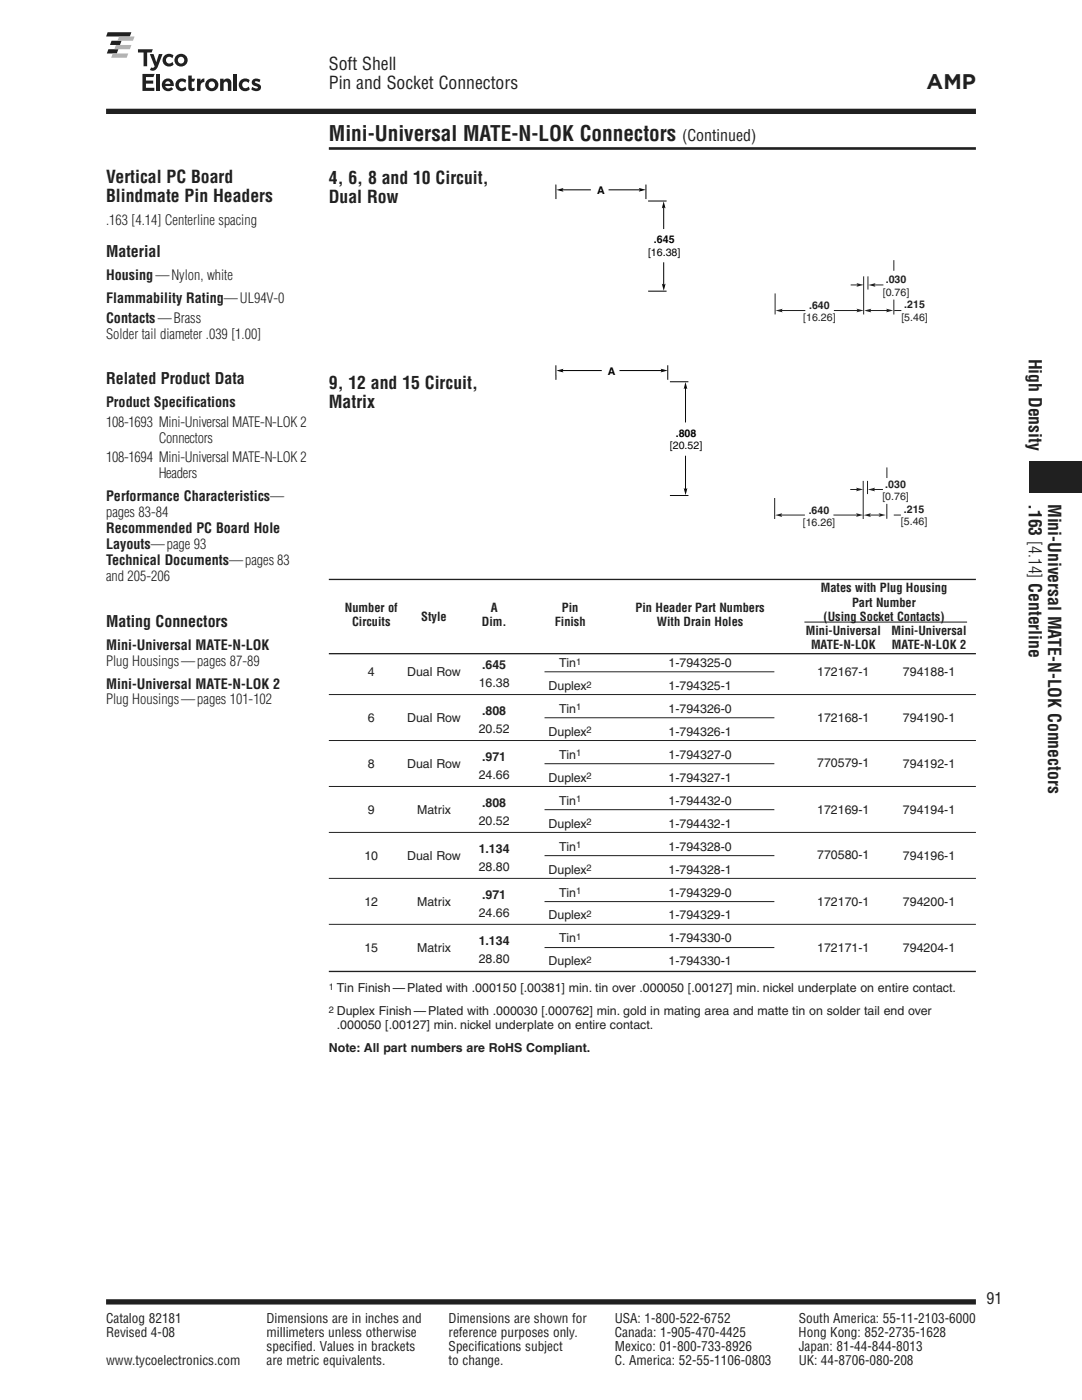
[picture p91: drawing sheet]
<svg xmlns="http://www.w3.org/2000/svg" width="216mm" height="279mm" viewBox="0 0 216 279" stroke-linecap="round" stroke-linejoin="round" font-family="sans-serif">
<defs><g id="words">
<g font-size="4.2" fill="#231f20">
<text x="184.9" y="17.8">AMP</text>
<text x="65.6" y="28">Mini-Universal MATE-N-LOK Connectors</text>
</g>
<g font-size="3.5" fill="#231f20">
<text x="65.6" y="14">Soft Shell</text>
<text x="65.6" y="17.9">Pin and Socket Connectors</text>
<text x="21.2" y="36.5">Vertical PC Board</text>
<text x="21.2" y="40.4">Blindmate Pin Headers</text>
<text x="65.6" y="36.7">4, 6, 8 and 10 Circuit,</text>
<text x="65.6" y="40.5">Dual Row</text>
<text x="205.3" y="71.6" transform="rotate(90 205.3 71.6)">High Density</text>
<text x="65.6" y="77.6">9, 12 and 15 Circuit,</text>
<text x="65.6" y="81.5">Matrix</text>
<text x="205.3" y="100.5" transform="rotate(90 205.3 100.5)">.163 [4.14] Centerline</text>
<text x="209.2" y="100.5" transform="rotate(90 209.2 100.5)">Mini-Universal MATE-N-LOK Connectors</text>
</g>
<g font-size="3.2" fill="#231f20">
<text x="136.1" y="28">(Continued)</text>
<text x="21.2" y="51.3">Material</text>
<text x="21.2" y="76.7">Related Product Data</text>
<text x="21.2" y="125.1">Mating Connectors</text>
<text x="196.8" y="260.3">91</text>
</g>
<g font-size="2.8" fill="#231f20">
<text x="21.2" y="45">.163 [4.14] Centerline spacing</text>
<text x="21.2" y="55.9">Housing—Nylon, white</text>
<text x="21.2" y="60.5">Flammability Rating—UL94V-0</text>
<text x="21.2" y="64.4">Contacts—Brass</text>
<text x="21.2" y="67.6">Solder tail diameter .039 [1.00]</text>
<text x="21.2" y="81.3">Product Specifications</text>
<text x="21.2" y="85.2">108-1693 Mini-Universal MATE-N-LOK 2</text>
<text x="31.7" y="88.4">Connectors</text>
<text x="21.2" y="92.3">108-1694 Mini-Universal MATE-N-LOK 2</text>
<text x="31.7" y="95.4">Headers</text>
<text x="21.2" y="100">Performance Characteristics—</text>
<text x="21.2" y="103.2">pages 83-84</text>
<text x="21.2" y="106.4">Recommended PC Board Hole</text>
<text x="21.2" y="109.5">Layouts—page 93</text>
<text x="21.2" y="112.7">Technical Documents—pages 83</text>
<text x="21.2" y="115.9">and 205-206</text>
<text x="21.2" y="129.6">Mini-Universal MATE-N-LOK</text>
<text x="21.2" y="132.8">Plug Housings—pages 87-89</text>
<text x="21.2" y="137.4">Mini-Universal MATE-N-LOK 2</text>
<text x="21.2" y="140.6">Plug Housings—pages 101-102</text>
</g>
<g font-size="2.6" fill="#231f20">
<text x="21.2" y="264">Catalog 82181</text>
<text x="21.2" y="266.9">Revised 4-08</text>
<text x="53.2" y="264">Dimensions are in inches and</text>
<text x="53.2" y="266.9">millimeters unless otherwise</text>
<text x="53.2" y="269.7">specified. Values in brackets</text>
<text x="89.5" y="264">Dimensions are shown for</text>
<text x="89.5" y="266.9">reference purposes only.</text>
<text x="89.5" y="269.7">Specifications subject</text>
<text x="122.7" y="264">USA: 1-800-522-6752</text>
<text x="122.7" y="266.9">Canada: 1-905-470-4425</text>
<text x="122.7" y="269.7">Mexico: 01-800-733-8926</text>
<text x="159.4" y="266.9">Hong Kong: 852-2735-1628</text>
<text x="159.4" y="264">South America: 55-11-2103-6000</text>
<text x="159.4" y="269.7">Japan: 81-44-844-8013</text>
<text x="21.2" y="272.5">www.tycoelectronics.com</text>
<text x="53.2" y="272.5">are metric equivalents.</text>
<text x="89.5" y="272.5">to change.</text>
<text x="122.7" y="272.5">C. America: 52-55-1106-0803</text>
<text x="159.4" y="272.5">UK: 44-8706-080-208</text>
</g>
<g font-size="2.5" fill="#231f20">
<text x="163.8" y="118.2">Mates with Plug Housing</text>
<text x="68.8" y="122.1">Number of</text>
<text x="70.2" y="124.9">Circuits</text>
<text x="84.1" y="123.9">Style</text>
<text x="96.1" y="124.9">Dim.</text>
<text x="97.9" y="122.1">A</text>
<text x="110.7" y="124.9">Finish</text>
<text x="112.1" y="122.1">Pin</text>
<text x="126.8" y="122.1">Pin Header Part Numbers</text>
<text x="131.1" y="124.9">With Drain Holes</text>
<text x="164.3" y="123.9">(Using Socket Contacts)</text>
<text x="170" y="121.1">Part Number</text>
<text x="160.8" y="126.7">Mini-Universal</text>
<text x="161.8" y="129.5">MATE-N-LOK</text>
<text x="177.9" y="126.7">Mini-Universal</text>
<text x="178" y="129.5">MATE-N-LOK 2</text>
<text x="73.4" y="135">4</text>
<text x="81.2" y="135">Dual Row</text>
<text x="95.5" y="137.1">16.38</text>
<text x="96.2" y="133.6">.645</text>
<text x="109.5" y="137.6">Duplex</text>
<text x="111.5" y="133.1">Tin</text>
<text x="133.4" y="133.1">1-794325-0</text>
<text x="133.4" y="137.6">1-794325-1</text>
<text x="163.1" y="134.8">172167-1</text>
<text x="180.2" y="135">794188-1</text>
<text x="96.2" y="142.8">.808</text>
<text x="111.5" y="142.2">Tin</text>
<text x="133.4" y="142.2">1-794326-0</text>
<text x="163.1" y="144">172168-1</text>
<text x="73.4" y="144.2">6</text>
<text x="81.2" y="144.2">Dual Row</text>
<text x="95.5" y="146.3">20.52</text>
<text x="109.5" y="146.8">Duplex</text>
<text x="133.4" y="146.8">1-794326-1</text>
<text x="180.2" y="144.2">794190-1</text>
<text x="73.4" y="153.3">8</text>
<text x="81.2" y="153.3">Dual Row</text>
<text x="95.5" y="155.5">24.66</text>
<text x="96.2" y="151.9">.971</text>
<text x="109.5" y="156">Duplex</text>
<text x="111.5" y="151.4">Tin</text>
<text x="133.4" y="151.4">1-794327-0</text>
<text x="133.4" y="156">1-794327-1</text>
<text x="163.1" y="153.2">770579-1</text>
<text x="180.2" y="153.3">794192-1</text>
<text x="96.2" y="161.1">.808</text>
<text x="111.5" y="160.6">Tin</text>
<text x="133.4" y="160.6">1-794432-0</text>
<text x="73.4" y="162.5">9</text>
<text x="83.2" y="162.5">Matrix</text>
<text x="95.5" y="164.6">20.52</text>
<text x="109.5" y="165.2">Duplex</text>
<text x="133.4" y="165.2">1-794432-1</text>
<text x="163.1" y="162.5">172169-1</text>
<text x="180.2" y="162.5">794194-1</text>
<text x="72.7" y="171.7">10</text>
<text x="81.2" y="171.7">Dual Row</text>
<text x="95.5" y="173.8">28.80</text>
<text x="95.5" y="170.3">1.134</text>
<text x="111.5" y="169.7">Tin</text>
<text x="133.4" y="169.7">1-794328-0</text>
<text x="163.1" y="171.5">770580-1</text>
<text x="180.2" y="171.7">794196-1</text>
<text x="96.2" y="179.4">.971</text>
<text x="109.5" y="174.3">Duplex</text>
<text x="111.5" y="178.9">Tin</text>
<text x="133.4" y="174.3">1-794328-1</text>
<text x="133.4" y="178.9">1-794329-0</text>
<text x="72.7" y="180.9">12</text>
<text x="83.2" y="180.9">Matrix</text>
<text x="95.5" y="183">24.66</text>
<text x="109.5" y="183.5">Duplex</text>
<text x="133.4" y="183.5">1-794329-1</text>
<text x="163.1" y="180.9">172170-1</text>
<text x="180.2" y="180.9">794200-1</text>
<text x="72.7" y="190">15</text>
<text x="83.2" y="190">Matrix</text>
<text x="95.5" y="188.6">1.134</text>
<text x="111.5" y="188.1">Tin</text>
<text x="133.4" y="188.1">1-794330-0</text>
<text x="163.1" y="190">172171-1</text>
<text x="180.2" y="190">794204-1</text>
<text x="67.2" y="198">Tin Finish—Plated with .000150 [.00381] min. tin over .000050 [.00127] min. nickel underplate on entire contact.</text>
<text x="95.5" y="192.1">28.80</text>
<text x="109.5" y="192.7">Duplex</text>
<text x="133.4" y="192.7">1-794330-1</text>
<text x="67.2" y="202.6">Duplex Finish—Plated with .000030 [.000762] min. gold in mating area and matte tin on solder tail end over</text>
<text x="65.6" y="210">Note: All part numbers are RoHS Compliant.</text>
<text x="67.2" y="205.4">.000050 [.00127] min. nickel underplate on entire contact.</text>
</g>
<g font-size="2.1">
<text x="119.1" y="38.8">A</text>
<text x="129.3" y="51">[16.38]</text>
<text x="130.5" y="48.5">.645</text>
<text x="121.3" y="74.9">A</text>
<text x="133.7" y="89.6">[20.52]</text>
<text x="134.8" y="87.1">.808</text>
</g>
<g font-size="2.1" fill="#231f20">
<text x="176.2" y="59">[0.76]</text>
<text x="176.7" y="56.5">.030</text>
<text x="160.3" y="64.1">[16.26]</text>
<text x="161.5" y="61.7">.640</text>
<text x="179.9" y="64">[5.46]</text>
<text x="180.4" y="61.5">.215</text>
<text x="176.1" y="99.8">[0.76]</text>
<text x="176.7" y="97.3">.030</text>
<text x="160.2" y="105">[16.26]</text>
<text x="161.4" y="102.5">.640</text>
<text x="179.8" y="104.8">[5.46]</text>
<text x="180.4" y="102.4">.215</text>
</g>
<g font-size="1.9" fill="#231f20">
<text x="115" y="132.6">1</text>
<text x="117.1" y="137.2">2</text>
<text x="115" y="141.8">1</text>
<text x="117.1" y="146.4">2</text>
<text x="115" y="151">1</text>
<text x="117.1" y="155.6">2</text>
<text x="115" y="160.1">1</text>
<text x="117.1" y="164.7">2</text>
<text x="115" y="169.3">1</text>
<text x="117.1" y="173.9">2</text>
<text x="115" y="178.5">1</text>
<text x="117.1" y="183.1">2</text>
<text x="115" y="187.7">1</text>
<text x="65.6" y="197.5">1</text>
<text x="117.1" y="192.2">2</text>
<text x="65.6" y="202.1">2</text>
</g>
</g></defs>
<path d="M21.2 259.8h173.5" fill="none" stroke="#231f20" stroke-width="1.1" stroke-linecap="butt"/>
<path d="M65.6 24.9h129.1v4.2h-129.1z" fill="#fff"/>
<path d="M65.6 29.6h129.1" fill="none" stroke="#231f20" stroke-width=".53"/>
<path d="M154.5 6.4h40.2v12.3h-40.2z" fill="#fff"/>
<path d="M21.2 22.2h173.5" fill="none" stroke="#231f20" stroke-width="1.1" stroke-linecap="butt"/>
<path d="M21.2 6.4h40.2v13.8h-40.2z" fill="#fff"/>
<g fill="#231f20">
<path d="M21.5 6.4h4.7l-.3 .9h-4.7z"/>
<path d="M22.3 8.1h2l-.4 .9h-2z"/>
<path d="M21.6 9.8h2l-.3 .9h-2z"/>
</g>
<g fill="#b2b3b7">
<path d="M23.8 7.3h3.1l-.4 .8h-3.1z"/>
<path d="M23.1 9h3.1l-.3 .8h-3.1z"/>
<path d="M22.5 10.7h3.1l-.3 .8h-3.1z"/>
</g>
<g fill="#231f20">
<path d="M29.9 10.8h.7l.6 1.6 .5-1.6h.7l-.9 2.5a1.04 1.04 0 0 1-1.6 .7l.3-.5h.4l.3-.3z"/>
<path d="M27.5 9.8h3l-.3 .7h-.8v2.7h-.8v-2.7h-1.1z"/>
<path d="M32.9 11a1.34 1.34 0 0 1 1.7 .1l-.2 .5a.69 .69 0 0 0-1.1-.1 .69 .69 0 0 0 .1 1.1 .69 .69 0 0 0 1-.3l.2 .6a1.28 1.28 0 0 1-1.8-.1 1.28 1.28 0 0 1 .1-1.8z"/>
<path d="M28.4 14.8h2.5l-.3 .6h-1.5v.7h1.5v.6h-1.5v.8h1.7v.6h-2.4z"/>
<path d="M31.2 14.8h.7v3.3h-.7z"/>
<path d="M37.6 15.1h.7v.6h.6l-.2 .6h-.4v1a.33 .33 0 0 0 .5 .2v.5l-.3 .2a.7 .7 0 0 1-.9-.7z"/>
<path d="M43.9 15.7h.7v.4a.84 .84 0 0 1 1-.4 .84 .84 0 0 1 .6 .9v1.5h-.7l-.1-1.6a.43 .43 0 0 0-.7 0l-.1 1.6h-.7z"/>
<path d="M46.6 14.8h.7v.6h-.7z"/>
<path d="M46.6 15.7h.7v2.4h-.7z"/>
<path d="M50.5 15.9a1.33 1.33 0 0 1 1.5 0l-.2 .5-.3-.1a.45 .45 0 0 0-.6 .1l.1 .1a1.06 1.06 0 0 1 1 1.2 1.31 1.31 0 0 1-1.9 .1l.2-.5 .3 .2a.58 .58 0 0 0 .9 0l-.2-.2a1.03 1.03 0 0 1-1-1.2z"/>
<path d="M35.5 15.9a1.34 1.34 0 0 1 1.7 .1l-.2 .6a.69 .69 0 0 0-1.1-.2 .69 .69 0 0 0 .1 1.1 .69 .69 0 0 0 1-.2l.2 .5a1.28 1.28 0 0 1-1.9 0 1.28 1.28 0 0 1 .2-1.9z"/>
<path d="M48.1 15.9a1.34 1.34 0 0 1 1.7 .1l-.2 .6a.69 .69 0 0 0-1.1-.2 .69 .69 0 0 0 .1 1.1 .69 .69 0 0 0 1-.2l.2 .5a1.28 1.28 0 0 1-1.8 0 1.28 1.28 0 0 1 .1-1.9z"/>
<path d="M39.3 15.7h.7v.5a.75 .75 0 0 1 .8-.5v.7a.72 .72 0 0 0-.8 .8v.9h-.7z"/>
<path d="M205.3 92.1h10.6v6.3h-10.6z"/>
<path d="M35.5 12a.66 .66 0 0 1 1.3 0 .66 .66 0 0 1-1.3 0zM34.8 12a1.3 1.3 0 0 0 2.6 0 1.3 1.3 0 0 0-2.6 0z"/>
<path d="M33.2 16.3a.51 .51 0 0 1 .8 .4h-1zM32.8 15.9a1.29 1.29 0 0 0-.2 1.9 1.29 1.29 0 0 0 2-.1l-.4-.3-.2 .1a.66 .66 0 0 1-1-.3h1.7a1.22 1.22 0 0 0-.5-1.3 1.22 1.22 0 0 0-1.4 0z"/>
<path d="M41.6 16.9a.66 .66 0 0 1 1.3 0 .66 .66 0 0 1-1.3 0zM41 17a1.3 1.3 0 0 0 2.6 0 1.3 1.3 0 0 0-2.6 0z"/>
</g>
<g fill="#fff">
<path d="M21.2 33.9h40.2v121.3h-40.2z"/>
<path d="M65.6 34h40.2v8.2h-40.2z"/>
</g>
<path d="M65.6 115.6h129.1M65.6 130.5h129.1M65.6 193.9h129.1" fill="none" stroke="#231f20" stroke-width=".26"/>
<g fill="none" stroke="#231f20" stroke-width=".2">
<path d="M154.7 58.6v4.2M172.3 55.2v7.6M173.2 55.2v2.6M155.6 62h5.1M166.4 62h4.9M65.6 138.6h129.1M108.7 134.1h45.8M160.5 124.1h32.5M65.6 147.8h129.1M65.6 157h129.1M108.7 143.2h45.8M108.7 152.4h45.8"/>
<path d="M65.6 166.1h129.1M65.6 175.3h129.1M108.7 161.6h45.8M108.7 170.8h45.8M108.7 179.9h45.8M65.6 184.5h129.1M108.7 189.1h45.8"/>
</g>
<g fill="none" stroke="#000" stroke-width=".2">
<path d="M110.9 36.8v2.9M111.8 37.9h6.1M121.4 37.9h6.5M128.9 36.8v2.9M129.3 58.1h3.7M129.3 40.1h3.7M132.4 41.2v4.5M132.4 52.4v4.8M110.9 72.9v2.9M111.8 74h8.3M123.6 74h8.7M133.2 72.9v2.9"/>
<path d="M133.7 76.2h3.7M136.8 77.3v7M133.7 98.9h3.7M136.8 91v7"/>
</g>
<path d="M111 37.9l1.4-.4-.2 .4 .2 .4zM127.5 37.5l1.4 .4-1.4 .3 .2-.3zM132.4 40.2l.4 1.4-.4-.3-.3 .3zM132.1 56.6l.3 .3 .4-.3-.4 1.4zM111 74l1.4-.4-.2 .4 .2 .3zM131.8 73.6l1.4 .3-1.4 .4 .3-.4zM136.8 76.2l.4 1.5-.4-.3-.4 .3zM136.4 97.4l.4 .2 .4-.2-.4 1.4z" fill="#000"/>
<path d="M154.8 62l1.4-.4-.3 .4 .3 .3z" fill="#231f20"/>
<path d="M174.1 56.9h2.2" fill="none" stroke="#231f20" stroke-width=".2"/>
<g fill="#231f20">
<path d="M173.3 56.9l1.4-.4-.2 .4 .2 .3z"/>
<path d="M170.9 61.6l1.4 .4-1.4 .3 .2-.3z"/>
</g>
<path d="M173.3 62h4.1M178.4 62h1.5" fill="none" stroke="#231f20" stroke-width=".2"/>
<g fill="#231f20">
<path d="M172.4 62l1.5-.4-.3 .4 .3 .3z"/>
<path d="M176.8 61.6l1.4 .4-1.4 .3 .3-.3z"/>
</g>
<path d="M169.7 56.9h1.6" fill="none" stroke="#231f20" stroke-width=".2"/>
<path d="M170.9 56.5l1.4 .4-1.4 .3 .2-.3z" fill="#231f20"/>
<path d="M178.4 51.9v2.1M178.4 59.8v3M154.6 99.4v4.2M172.2 96v7.6M173.1 96v2.6M155.5 102.8h5.1M166.3 102.8h5" fill="none" stroke="#231f20" stroke-width=".2"/>
<path d="M154.7 102.8l1.4-.4-.3 .4 .3 .4z" fill="#231f20"/>
<path d="M174 97.7h2.2" fill="none" stroke="#231f20" stroke-width=".2"/>
<g fill="#231f20">
<path d="M173.2 97.7l1.4-.4-.2 .4 .2 .4z"/>
<path d="M170.8 102.4l1.4 .4-1.4 .4 .3-.4z"/>
</g>
<path d="M173.2 102.8h2.3M178.3 102.8h1.5" fill="none" stroke="#231f20" stroke-width=".2"/>
<g fill="#231f20">
<path d="M172.4 102.8l1.4-.4-.3 .4 .3 .4z"/>
<path d="M175.3 102.4l1.4 .4-1.4 .4 .3-.4z"/>
</g>
<path d="M169.7 97.7h1.6" fill="none" stroke="#231f20" stroke-width=".2"/>
<path d="M170.8 97.3l1.4 .4-1.4 .3 .3-.3z" fill="#231f20"/>
<path d="M177 93.3v2.1M177 100.6v2.9" fill="none" stroke="#231f20" stroke-width=".2"/>
<use href="#words"/>
</svg>
